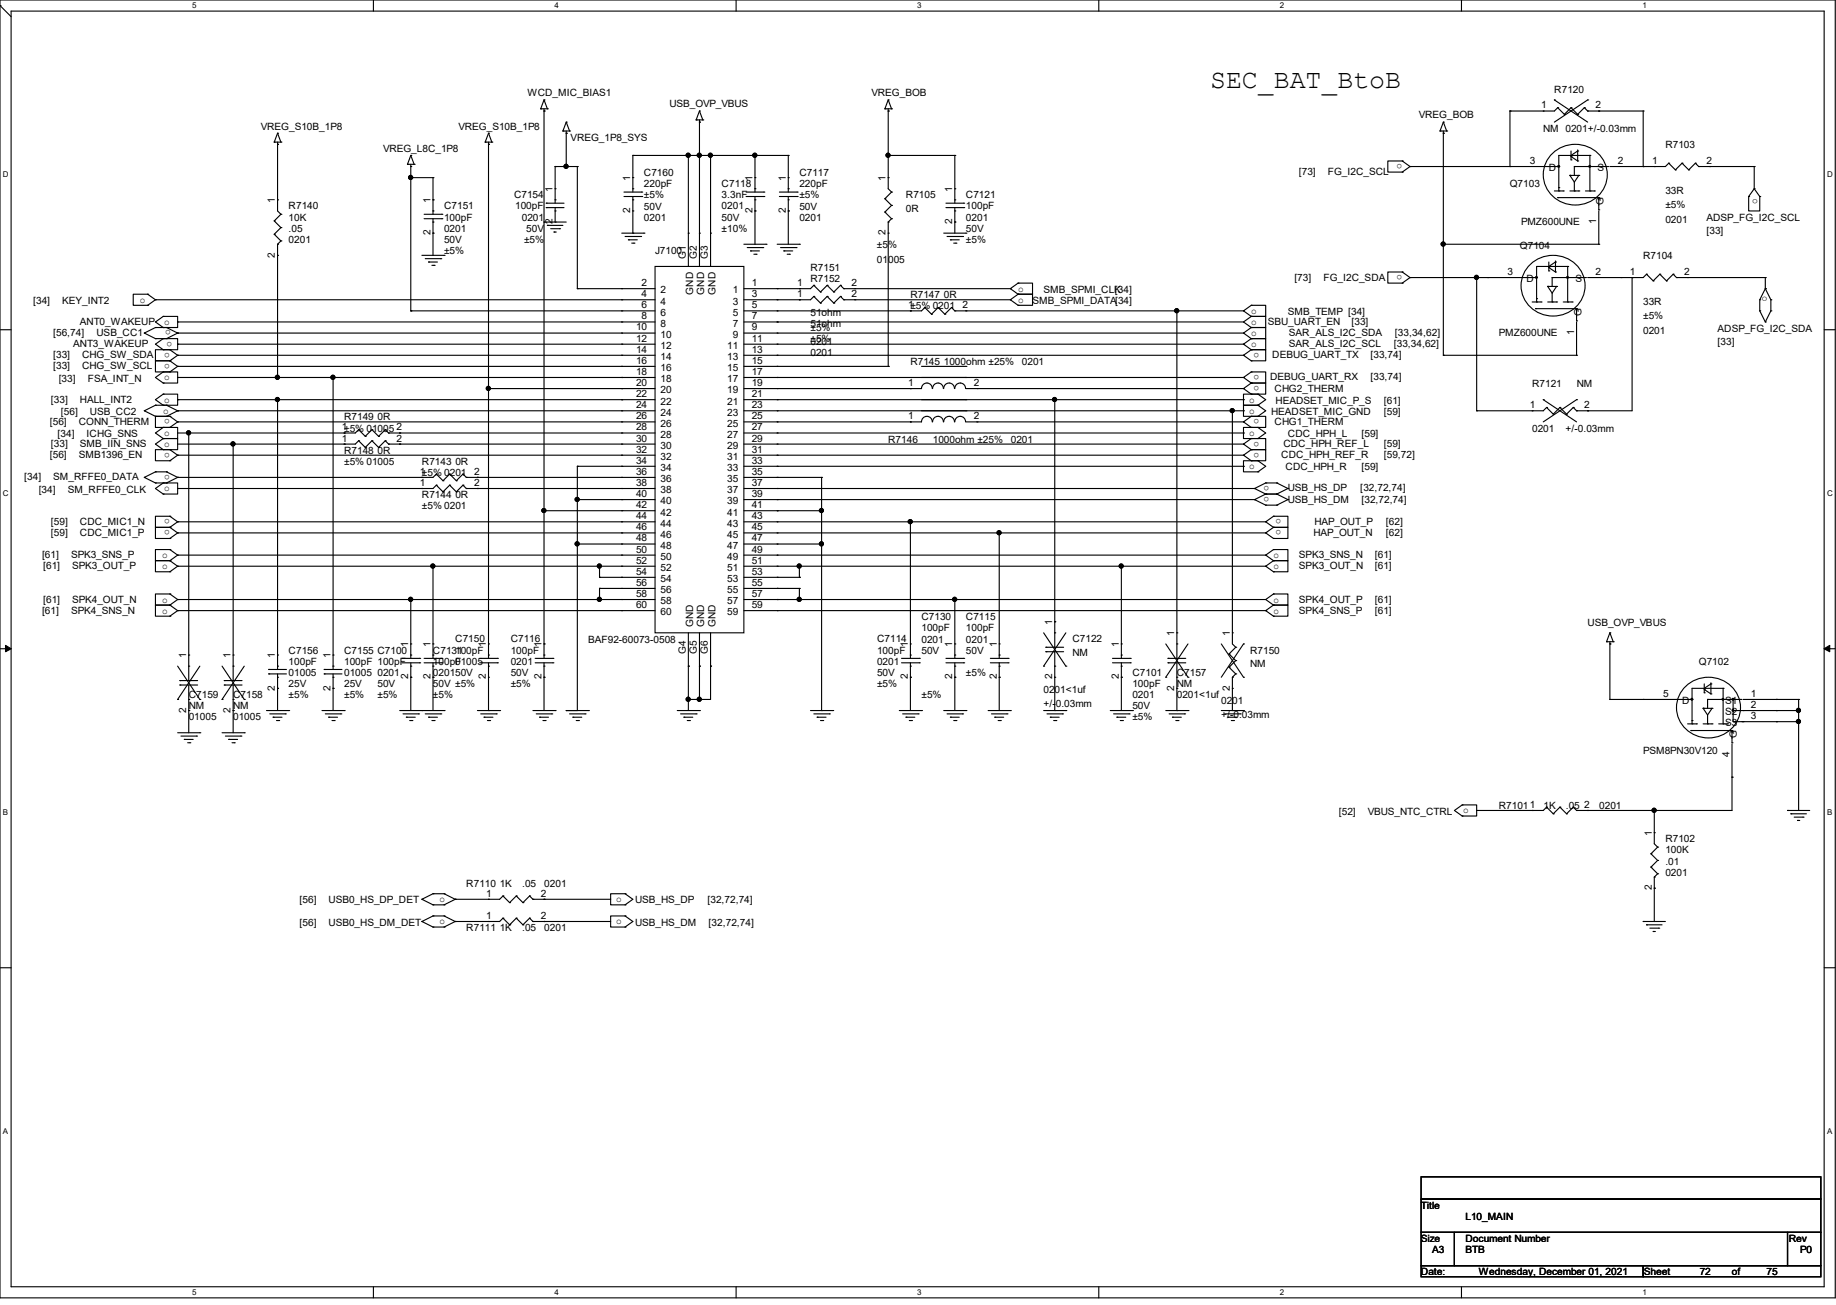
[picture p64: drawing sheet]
<svg xmlns="http://www.w3.org/2000/svg" width="210mm" height="149mm" viewBox="0 0 210 149" stroke-linecap="round" stroke-linejoin="round" font-family="sans-serif">
<defs><g id="words">
<text font-size="3" x="138.4" y="10">SEC_BAT_BtoB</text>
<g font-size="1.1">
<text x="60.3" y="11">WCD_MIC_BIAS1</text>
<text x="99.7" y="11">VREG_BOB</text>
<text x="177.8" y="10.6">R7120</text>
<text x="29.8" y="14.8">VREG_S10B_1P8</text>
<text x="43.8" y="17.4">VREG_L8C_1P8</text>
<text x="52.4" y="14.8">VREG_S10B_1P8</text>
<text x="65.3" y="16.1">VREG_1P8_SYS</text>
<text x="76.6" y="12.3">USB_OVP_VBUS</text>
<text x="162.3" y="13.5">VREG_BOB</text>
<text x="176.3" y="12.4">1</text>
<text x="176.5" y="15.1">NM 0201+/-0.03mm</text>
<text x="182.5" y="12.4">2</text>
<text x="190.5" y="17">R7103</text>
<text x="31.5" y="23.2" transform="rotate(-90 31.5 23.2)">1</text>
<text x="33" y="24">R7140</text>
<text x="49.2" y="23.2" transform="rotate(-90 49.2 23.2)">1</text>
<text x="50.8" y="24">C7151</text>
<text x="58.8" y="22.7">C7154</text>
<text x="58.9" y="24">100pF</text>
<text x="63.2" y="22" transform="rotate(-90 63.2 22)">1</text>
<text x="72.1" y="20.7" transform="rotate(-90 72.1 20.7)">1</text>
<text x="73.7" y="20.2">C7160</text>
<text x="73.7" y="21.4">220pF</text>
<text x="73.7" y="24">50V</text>
<text x="73.7" y="22.7">±5%</text>
<text x="82.5" y="21.4">C7118</text>
<text x="82.5" y="22.7">3.3nF</text>
<text x="82.5" y="24">0201</text>
<text x="86.1" y="20.7" transform="rotate(-90 86.1 20.7)">1</text>
<text x="89.9" y="20.7" transform="rotate(-90 89.9 20.7)">1</text>
<text x="91.4" y="20.2">C7117</text>
<text x="91.4" y="21.4">220pF</text>
<text x="91.4" y="24">50V</text>
<text x="91.4" y="22.7">±5%</text>
<text x="101.3" y="20.7" transform="rotate(-90 101.3 20.7)">1</text>
<text x="103.6" y="22.7">R7105</text>
<text x="108.9" y="22" transform="rotate(-90 108.9 22)">1</text>
<text x="110.5" y="22.7">C7121</text>
<text x="110.5" y="24">100pF</text>
<text x="148.6" y="20">[73]</text>
<text x="151.9" y="20">FG_I2C_SCL</text>
<text x="160.4" y="18.8" transform="rotate(-180 160.4 18.8)">o</text>
<text x="172.7" y="21.4">Q7103</text>
<text x="175" y="18.8">3</text>
<text x="177.2" y="19.6">D</text>
<text x="182.7" y="19.6">S</text>
<text x="183.4" y="23.5" transform="rotate(-90 183.4 23.5)">G</text>
<text x="185" y="18.8">2</text>
<text x="189" y="18.8">1</text>
<text x="190.5" y="22.2">33R</text>
<text x="190.5" y="23.8">±5%</text>
<text x="195.2" y="18.8">2</text>
<text x="201" y="23.4" transform="rotate(-90 201 23.4)">o</text>
<text x="31.5" y="29.5" transform="rotate(-90 31.5 29.5)">2</text>
<text x="33" y="25.2">10K</text>
<text x="33" y="26.5">.05</text>
<text x="33" y="27.8">0201</text>
<text x="49.2" y="26.9" transform="rotate(-90 49.2 26.9)">2</text>
<text x="50.8" y="25.2">100pF</text>
<text x="50.8" y="26.5">0201</text>
<text x="50.8" y="27.8">50V</text>
<text x="50.8" y="29">±5%</text>
<text x="59.7" y="25.2">0201</text>
<text x="59.9" y="27.8">±5%</text>
<text x="60.2" y="26.5">50V</text>
<text x="63.2" y="25.7" transform="rotate(-90 63.2 25.7)">2</text>
<text x="72.1" y="24.4" transform="rotate(-90 72.1 24.4)">2</text>
<text x="73.7" y="25.2">0201</text>
<text x="74.9" y="29">J7100</text>
<text x="78.4" y="29.6" transform="rotate(-90 78.4 29.6)">G1</text>
<text x="79.7" y="29.6" transform="rotate(-90 79.7 29.6)">G2</text>
<text x="81" y="29.6" transform="rotate(-90 81 29.6)">G3</text>
<text x="82.5" y="25.2">50V</text>
<text x="82.5" y="26.5">±10%</text>
<text x="86.1" y="24.4" transform="rotate(-90 86.1 24.4)">2</text>
<text x="89.9" y="24.4" transform="rotate(-90 89.9 24.4)">2</text>
<text x="91.4" y="25.2">0201</text>
<text x="100.3" y="28.4">±5%</text>
<text x="101.3" y="26.9" transform="rotate(-90 101.3 26.9)">2</text>
<text x="103.6" y="24.2">0R</text>
<text x="108.9" y="25.7" transform="rotate(-90 108.9 25.7)">2</text>
<text x="110.5" y="25.2">0201</text>
<text x="110.5" y="26.5">50V</text>
<text x="110.5" y="27.8">±5%</text>
<text x="173.9" y="28.5">Q7104</text>
<text x="174" y="25.7">PMZ600UNE</text>
<text x="182.6" y="25.7" transform="rotate(-90 182.6 25.7)">1</text>
<text x="188" y="29.7">R7104</text>
<text x="190.5" y="25.5">0201</text>
<text x="195.2" y="25.2">ADSP_FG_I2C_SCL</text>
<text x="195.2" y="26.8">[33]</text>
<text x="3.8" y="34.8">[34]</text>
<text x="7.1" y="34.8">KEY_INT2</text>
<text x="16" y="34.6">o</text>
<text x="73.4" y="32.7">2</text>
<text x="73.4" y="34">4</text>
<text x="73.4" y="35.3">6</text>
<text x="75.6" y="33.6">2</text>
<text x="75.6" y="34.8">4</text>
<text x="79.3" y="33.7" transform="rotate(-90 79.3 33.7)">GND</text>
<text x="80.6" y="33.7" transform="rotate(-90 80.6 33.7)">GND</text>
<text x="81.8" y="33.7" transform="rotate(-90 81.8 33.7)">GND</text>
<text x="83.8" y="33.6">1</text>
<text x="83.8" y="34.8">3</text>
<text x="86" y="32.7">1</text>
<text x="86" y="34">3</text>
<text x="86" y="35.3">5</text>
<text x="91.2" y="34">1</text>
<text x="91.2" y="32.7">1</text>
<text x="92.7" y="32.2">R7152</text>
<text x="92.7" y="30.9">R7151</text>
<text x="97.4" y="34">2</text>
<text x="97.4" y="32.7">2</text>
<text x="100.3" y="30.1">01005</text>
<text x="103.9" y="35.3">1±5% 0201</text>
<text x="104.1" y="34.1">R7147 0R</text>
<text x="110.1" y="35.3">2</text>
<text x="116.5" y="33.4">o</text>
<text x="116.5" y="34.6">o</text>
<text x="118.1" y="34.8">SMB_SPMI_DATA[34]</text>
<text x="119.4" y="33.5">SMB_SPMI_CLK</text>
<text x="127.5" y="33.5">[34]</text>
<text x="143.1" y="35.9">o</text>
<text x="148.1" y="32.1">[73]</text>
<text x="151.4" y="32.1">FG_I2C_SDA</text>
<text x="160.4" y="31.5" transform="rotate(-180 160.4 31.5)">o</text>
<text x="172.5" y="31.5">3</text>
<text x="174.6" y="32.3">D</text>
<text x="180.2" y="32.3">S</text>
<text x="182.5" y="31.5">2</text>
<text x="186.4" y="31.5">1</text>
<text x="188" y="34.9">33R</text>
<text x="192.7" y="31.5">2</text>
<text x="201.6" y="33.9" transform="rotate(90 201.6 33.9)">o</text>
<text x="6.1" y="38.4">[56,74]</text>
<text x="6.1" y="41">[33]</text>
<text x="8.4" y="39.7">ANT3_WAKEUP</text>
<text x="9.1" y="37.2">ANT0_WAKEUP</text>
<text x="9.4" y="41">CHG_SW_SDA</text>
<text x="11" y="38.4">USB_CC1</text>
<text x="18.8" y="37.2">o</text>
<text x="19.4" y="41.6" transform="rotate(-180 19.4 41.6)">o</text>
<text x="19.4" y="40.3" transform="rotate(-180 19.4 40.3)">o</text>
<text x="19.6" y="37.8" transform="rotate(-180 19.6 37.8)">o</text>
<text x="19.7" y="39.1" transform="rotate(-180 19.7 39.1)">o</text>
<text x="72.8" y="37.8">10</text>
<text x="72.8" y="39.1">12</text>
<text x="72.8" y="40.3">14</text>
<text x="72.8" y="41.6">16</text>
<text x="73.4" y="36.5">8</text>
<text x="75.6" y="36.1">6</text>
<text x="75.6" y="37.4">8</text>
<text x="75.6" y="38.7">10</text>
<text x="75.6" y="39.9">12</text>
<text x="75.6" y="41.2">14</text>
<text x="83.2" y="39.9">11</text>
<text x="83.2" y="41.2">13</text>
<text x="83.8" y="36.1">5</text>
<text x="83.8" y="37.4">7</text>
<text x="83.8" y="38.7">9</text>
<text x="86" y="36.5">7</text>
<text x="86" y="37.8">9</text>
<text x="86" y="39.1">11</text>
<text x="86" y="40.3">13</text>
<text x="86" y="41.6">15</text>
<text x="92.7" y="37.4">51ohm</text>
<text x="92.7" y="39.1">±5%</text>
<text x="92.7" y="40.7">0201</text>
<text x="92.7" y="36.2">51ohm</text>
<text x="92.7" y="37.8">±5%</text>
<text x="92.7" y="39.5">0201</text>
<text x="104.1" y="41.7">R7145 1000ohm ±25%</text>
<text x="116.9" y="41.7">0201</text>
<text x="143.1" y="38.4">o</text>
<text x="143.1" y="39.7">o</text>
<text x="143.1" y="37.2">o</text>
<text x="144" y="40.3" transform="rotate(-180 144 40.3)">o</text>
<text x="145" y="37.2">SBU_UART_EN</text>
<text x="145.5" y="41">DEBUG_UART_TX</text>
<text x="147.3" y="36">SMB_TEMP [34]</text>
<text x="147.4" y="38.4">SAR_ALS_I2C_SDA</text>
<text x="147.4" y="39.7">SAR_ALS_I2C_SCL</text>
<text x="154.6" y="37.2">[33]</text>
<text x="156.8" y="41">[33,74]</text>
<text x="159.4" y="39.7">[33,34,62]</text>
<text x="159.6" y="38.4">[33,34,62]</text>
<text x="171.4" y="38.4">PMZ600UNE</text>
<text x="180" y="38.4" transform="rotate(-90 180 38.4)">1</text>
<text x="180.9" y="36.2" transform="rotate(-90 180.9 36.2)">G</text>
<text x="188" y="36.5">±5%</text>
<text x="188" y="38.2">0201</text>
<text x="196.5" y="37.9">ADSP_FG_I2C_SDA</text>
<text x="196.5" y="39.5">[33]</text>
<text x="5.8" y="46.1">[33]</text>
<text x="6.1" y="42.2">[33]</text>
<text x="6.7" y="43.6">[33]</text>
<text x="7" y="47.5">[56]</text>
<text x="9.1" y="46.1">HALL_INT2</text>
<text x="9.4" y="42.2">CHG_SW_SCL</text>
<text x="10" y="43.6">FSA_INT_N</text>
<text x="10.3" y="47.5">USB_CC2</text>
<text x="18.7" y="47.3">o</text>
<text x="18.8" y="46.1">o</text>
<text x="18.8" y="43.5">o</text>
<text x="19.4" y="48" transform="rotate(-180 19.4 48)">o</text>
<text x="72.8" y="42.9">18</text>
<text x="72.8" y="44.2">20</text>
<text x="72.8" y="45.4">22</text>
<text x="72.8" y="46.7">24</text>
<text x="72.8" y="48">26</text>
<text x="75.6" y="42.5">16</text>
<text x="75.6" y="43.7">18</text>
<text x="75.6" y="45">20</text>
<text x="75.6" y="46.3">22</text>
<text x="75.6" y="47.5">24</text>
<text x="83.2" y="42.5">15</text>
<text x="83.2" y="43.7">17</text>
<text x="83.2" y="45">19</text>
<text x="83.2" y="46.3">21</text>
<text x="83.2" y="47.5">23</text>
<text x="86" y="42.9">17</text>
<text x="86" y="44.2">19</text>
<text x="86" y="45.4">21</text>
<text x="86" y="46.7">23</text>
<text x="86" y="48">25</text>
<text x="103.9" y="48">1</text>
<text x="103.9" y="44.2">1</text>
<text x="111.4" y="48">2</text>
<text x="111.4" y="44.2">2</text>
<text x="142.9" y="47.3">o</text>
<text x="142.9" y="46.1">o</text>
<text x="144" y="48" transform="rotate(-180 144 48)">o</text>
<text x="144" y="42.9" transform="rotate(-180 144 42.9)">o</text>
<text x="144" y="44.2" transform="rotate(-180 144 44.2)">o</text>
<text x="145.3" y="43.5">DEBUG_UART_RX</text>
<text x="145.4" y="47.5">HEADSET_MIC_GND</text>
<text x="145.8" y="44.8">CHG2_THERM</text>
<text x="145.9" y="46.2">HEADSET_MIC_P_S</text>
<text x="156.8" y="43.5">[33,74]</text>
<text x="158.3" y="46.2">[61]</text>
<text x="158.3" y="47.5">[59]</text>
<text x="175" y="46.7">1</text>
<text x="175.3" y="44.3">R7121</text>
<text x="180.4" y="44.3">NM</text>
<text x="181.2" y="46.7">2</text>
<text x="5.7" y="52.4">[56]</text>
<text x="5.7" y="48.6">[56]</text>
<text x="5.8" y="51.1">[33]</text>
<text x="6.6" y="50">[34]</text>
<text x="9" y="52.4">SMB1396_EN</text>
<text x="9" y="48.6">CONN_THERM</text>
<text x="9.1" y="51.1">SMB_IIN_SNS</text>
<text x="9.9" y="50">ICHG_SNS</text>
<text x="18.8" y="49.9">o</text>
<text x="18.8" y="51.1">o</text>
<text x="19.4" y="51.8" transform="rotate(-180 19.4 51.8)">o</text>
<text x="39.1" y="50.5">1</text>
<text x="39.1" y="49.2">1±5% 01005</text>
<text x="39.4" y="51.9">R7148 0R</text>
<text x="39.4" y="53.2">±5% 01005</text>
<text x="39.4" y="48.1">R7149 0R</text>
<text x="45.3" y="50.5">2</text>
<text x="45.3" y="49.2">2</text>
<text x="48.3" y="53.2">R7143 0R</text>
<text x="72.8" y="49.2">28</text>
<text x="72.8" y="50.5">30</text>
<text x="72.8" y="51.8">32</text>
<text x="72.8" y="53">34</text>
<text x="75.6" y="48.8">26</text>
<text x="75.6" y="50.1">28</text>
<text x="75.6" y="51.4">30</text>
<text x="75.6" y="52.6">32</text>
<text x="75.6" y="53.9">34</text>
<text x="83.2" y="48.8">25</text>
<text x="83.2" y="50.1">27</text>
<text x="83.2" y="51.4">29</text>
<text x="83.2" y="52.6">31</text>
<text x="83.2" y="53.9">33</text>
<text x="86" y="49.2">27</text>
<text x="86" y="50.5">29</text>
<text x="86" y="51.8">31</text>
<text x="86" y="53">33</text>
<text x="101.6" y="50.6">R7146</text>
<text x="106.7" y="50.6">1000ohm ±25%</text>
<text x="115.6" y="50.6">0201</text>
<text x="142.9" y="49.9">o</text>
<text x="142.9" y="53.7">o</text>
<text x="144" y="50.5" transform="rotate(-180 144 50.5)">o</text>
<text x="144" y="51.8" transform="rotate(-180 144 51.8)">o</text>
<text x="145.8" y="48.6">CHG1_THERM</text>
<text x="146.6" y="52.4">CDC_HPH_REF_R</text>
<text x="146.8" y="51.1">CDC_HPH_REF_L</text>
<text x="147.1" y="53.8">CDC_HPH_R</text>
<text x="147.3" y="50">CDC_HPH_L</text>
<text x="155.7" y="50">[59]</text>
<text x="155.7" y="53.8">[59]</text>
<text x="158.3" y="51.1">[59]</text>
<text x="158.3" y="52.4">[59,72]</text>
<text x="175.3" y="49.4">0201</text>
<text x="179.1" y="49.4">+/-0.03mm</text>
<text x="2.8" y="55">[34]</text>
<text x="4.4" y="56.3">[34]</text>
<text x="6.1" y="55">SM_RFFE0_DATA</text>
<text x="7.7" y="56.3">SM_RFFE0_CLK</text>
<text x="18.8" y="56.2">o</text>
<text x="19.4" y="54.3" transform="rotate(-180 19.4 54.3)">o</text>
<text x="19.4" y="59.4" transform="rotate(-180 19.4 59.4)">o</text>
<text x="48" y="54.3">1±5% 0201</text>
<text x="48" y="55.6">1</text>
<text x="48.3" y="57">R7144 0R</text>
<text x="48.3" y="58.3">±5% 0201</text>
<text x="54.2" y="54.3">2</text>
<text x="54.2" y="55.6">2</text>
<text x="72.8" y="54.3">36</text>
<text x="72.8" y="55.6">38</text>
<text x="72.8" y="56.9">40</text>
<text x="72.8" y="58.1">42</text>
<text x="72.8" y="59.4">44</text>
<text x="75.6" y="55.2">36</text>
<text x="75.6" y="56.4">38</text>
<text x="75.6" y="57.7">40</text>
<text x="75.6" y="59">42</text>
<text x="83.2" y="55.2">35</text>
<text x="83.2" y="56.4">37</text>
<text x="83.2" y="57.7">39</text>
<text x="83.2" y="59">41</text>
<text x="86" y="54.3">35</text>
<text x="86" y="55.6">37</text>
<text x="86" y="56.9">39</text>
<text x="86" y="58.1">41</text>
<text x="86" y="59.4">43</text>
<text x="145.2" y="55.6" transform="rotate(-180 145.2 55.6)">o</text>
<text x="145.2" y="56.9" transform="rotate(-180 145.2 56.9)">o</text>
<text x="146.6" y="59.4" transform="rotate(-180 146.6 59.4)">o</text>
<text x="147.3" y="56.2">USB_HS_DP</text>
<text x="147.3" y="57.5">USB_HS_DM</text>
<text x="155.6" y="56.2">[32,72,74]</text>
<text x="155.7" y="57.5">[32,72,74]</text>
<text x="4.8" y="63.8">[61]</text>
<text x="4.9" y="65.1">[61]</text>
<text x="5.8" y="60">[59]</text>
<text x="5.8" y="61.3">[59]</text>
<text x="8.1" y="63.8">SPK3_SNS_P</text>
<text x="8.3" y="65.1">SPK3_OUT_P</text>
<text x="9.1" y="60">CDC_MIC1_N</text>
<text x="9.1" y="61.3">CDC_MIC1_P</text>
<text x="18.5" y="63.8">o</text>
<text x="18.5" y="65.1">o</text>
<text x="19.4" y="60.7" transform="rotate(-180 19.4 60.7)">o</text>
<text x="72.8" y="60.7">46</text>
<text x="72.8" y="61.9">48</text>
<text x="72.8" y="63.2">50</text>
<text x="72.8" y="64.5">52</text>
<text x="72.8" y="65.7">54</text>
<text x="75.6" y="60.2">44</text>
<text x="75.6" y="61.5">46</text>
<text x="75.6" y="62.8">48</text>
<text x="75.6" y="64.1">50</text>
<text x="75.6" y="65.3">52</text>
<text x="83.2" y="60.2">43</text>
<text x="83.2" y="61.5">45</text>
<text x="83.2" y="62.8">47</text>
<text x="83.2" y="64.1">49</text>
<text x="83.2" y="65.3">51</text>
<text x="86" y="60.7">45</text>
<text x="86" y="61.9">47</text>
<text x="86" y="63.2">49</text>
<text x="86" y="64.5">51</text>
<text x="86" y="65.7">53</text>
<text x="145.7" y="63.8">o</text>
<text x="145.7" y="65.1">o</text>
<text x="146.6" y="60.7" transform="rotate(-180 146.6 60.7)">o</text>
<text x="148.6" y="63.8">SPK3_SNS_N</text>
<text x="148.6" y="65.1">SPK3_OUT_N</text>
<text x="150.2" y="61.3">HAP_OUT_N</text>
<text x="150.4" y="60">HAP_OUT_P</text>
<text x="157.3" y="63.8">[61]</text>
<text x="157.3" y="65.1">[61]</text>
<text x="158.5" y="60">[62]</text>
<text x="158.5" y="61.3">[62]</text>
<text x="4.8" y="70.2">[61]</text>
<text x="4.9" y="68.9">[61]</text>
<text x="8.1" y="70.2">SPK4_SNS_N</text>
<text x="8.3" y="68.9">SPK4_OUT_N</text>
<text x="18.5" y="68.9">o</text>
<text x="18.5" y="70.2">o</text>
<text x="72.8" y="67">56</text>
<text x="72.8" y="68.3">58</text>
<text x="72.8" y="69.6">60</text>
<text x="75.6" y="66.6">54</text>
<text x="75.6" y="67.9">56</text>
<text x="75.6" y="69.1">58</text>
<text x="75.6" y="70.4">60</text>
<text x="79.3" y="71.8" transform="rotate(-90 79.3 71.8)">GND</text>
<text x="80.6" y="71.8" transform="rotate(-90 80.6 71.8)">GND</text>
<text x="81.8" y="71.8" transform="rotate(-90 81.8 71.8)">GND</text>
<text x="83.2" y="66.6">53</text>
<text x="83.2" y="67.9">55</text>
<text x="83.2" y="69.1">57</text>
<text x="83.2" y="70.4">59</text>
<text x="86" y="67">55</text>
<text x="86" y="68.3">57</text>
<text x="86" y="69.6">59</text>
<text x="105.4" y="71">C7130</text>
<text x="110.5" y="71">C7115</text>
<text x="120.4" y="71.5" transform="rotate(-90 120.4 71.5)">1</text>
<text x="145.7" y="68.9">o</text>
<text x="145.7" y="70.2">o</text>
<text x="148.6" y="68.9">SPK4_OUT_P</text>
<text x="148.6" y="70.2">SPK4_SNS_P</text>
<text x="157.3" y="68.9">[61]</text>
<text x="157.3" y="70.2">[61]</text>
<text x="181.6" y="71.6">USB_OVP_VBUS</text>
<text x="21.3" y="75.3" transform="rotate(-90 21.3 75.3)">1</text>
<text x="26.4" y="75.3" transform="rotate(-90 26.4 75.3)">1</text>
<text x="31.5" y="75.3" transform="rotate(-90 31.5 75.3)">1</text>
<text x="33" y="74.8">C7156</text>
<text x="33" y="76">100pF</text>
<text x="33" y="77.3">01005</text>
<text x="37.8" y="75.3" transform="rotate(-90 37.8 75.3)">1</text>
<text x="39.4" y="74.8">C7155 C7100</text>
<text x="39.4" y="76">100pF 100pF</text>
<text x="39.4" y="77.3">01005</text>
<text x="43.2" y="77.3">0201</text>
<text x="46.7" y="77.7" transform="rotate(-90 46.7 77.7)">2</text>
<text x="46.7" y="74" transform="rotate(-90 46.7 74)">1</text>
<text x="49.2" y="77.7" transform="rotate(-90 49.2 77.7)">2</text>
<text x="49.2" y="74" transform="rotate(-90 49.2 74)">1</text>
<text x="49.5" y="74.8">C7131</text>
<text x="49.5" y="76">100pF</text>
<text x="49.5" y="77.3">020150V</text>
<text x="52.1" y="73.5">C7150</text>
<text x="52.1" y="74.8">100pF</text>
<text x="52.1" y="76">01005</text>
<text x="55.6" y="77.7" transform="rotate(-90 55.6 77.7)">2</text>
<text x="55.6" y="74" transform="rotate(-90 55.6 74)">1</text>
<text x="58.4" y="73.5">C7116</text>
<text x="58.4" y="74.8">100pF</text>
<text x="58.4" y="76">0201</text>
<text x="58.4" y="77.3">50V</text>
<text x="61.9" y="77.7" transform="rotate(-90 61.9 77.7)">2</text>
<text x="61.9" y="74" transform="rotate(-90 61.9 74)">1</text>
<text x="67.3" y="73.5">BAF92-60073-0508</text>
<text x="78.4" y="74.8" transform="rotate(-90 78.4 74.8)">G4</text>
<text x="79.7" y="74.8" transform="rotate(-90 79.7 74.8)">G5</text>
<text x="81" y="74.8" transform="rotate(-90 81 74.8)">G6</text>
<text x="100.3" y="73.5">C7114</text>
<text x="100.3" y="74.8">100pF</text>
<text x="100.3" y="76">0201</text>
<text x="100.3" y="77.3">50V</text>
<text x="103.8" y="77.7" transform="rotate(-90 103.8 77.7)">2</text>
<text x="103.8" y="74" transform="rotate(-90 103.8 74)">1</text>
<text x="105.4" y="72.2">100pF</text>
<text x="105.4" y="73.5">0201</text>
<text x="105.4" y="74.8">50V</text>
<text x="108.9" y="77.7" transform="rotate(-90 108.9 77.7)">2</text>
<text x="108.9" y="74" transform="rotate(-90 108.9 74)">1</text>
<text x="110.5" y="72.2">100pF</text>
<text x="110.5" y="73.5">0201</text>
<text x="110.5" y="74.8">50V</text>
<text x="110.5" y="77.3">±5%</text>
<text x="114" y="77.7" transform="rotate(-90 114 77.7)">2</text>
<text x="114" y="74" transform="rotate(-90 114 74)">1</text>
<text x="120.4" y="77.7" transform="rotate(-90 120.4 77.7)">2</text>
<text x="122.7" y="73.5">C7122</text>
<text x="122.7" y="75">NM</text>
<text x="128" y="77.7" transform="rotate(-90 128 77.7)">2</text>
<text x="128" y="74" transform="rotate(-90 128 74)">1</text>
<text x="129.5" y="77.3">C7101</text>
<text x="134.3" y="72.8" transform="rotate(-90 134.3 72.8)">1</text>
<text x="134.6" y="77.3">C7157</text>
<text x="140.7" y="72.8" transform="rotate(-90 140.7 72.8)">1</text>
<text x="143" y="74.8">R7150</text>
<text x="143" y="76.3">NM</text>
<text x="194.3" y="76">Q7102</text>
<text x="21.3" y="81.5" transform="rotate(-90 21.3 81.5)">2</text>
<text x="21.6" y="79.8">C7159</text>
<text x="21.6" y="81.1">NM</text>
<text x="21.6" y="82.4">01005</text>
<text x="26.4" y="81.5" transform="rotate(-90 26.4 81.5)">2</text>
<text x="26.7" y="79.8">C7158</text>
<text x="26.7" y="81.1">NM</text>
<text x="26.7" y="82.4">01005</text>
<text x="31.5" y="79" transform="rotate(-90 31.5 79)">2</text>
<text x="33" y="78.6">25V</text>
<text x="33" y="79.8">±5%</text>
<text x="37.8" y="79" transform="rotate(-90 37.8 79)">2</text>
<text x="39.4" y="78.6">25V</text>
<text x="39.4" y="79.8">±5%</text>
<text x="43.2" y="78.6">50V</text>
<text x="43.2" y="79.8">±5%</text>
<text x="49.5" y="78.6">50V ±5%</text>
<text x="49.5" y="79.8">±5%</text>
<text x="58.4" y="78.6">±5%</text>
<text x="100.3" y="78.6">±5%</text>
<text x="105.4" y="79.9">±5%</text>
<text x="119.4" y="79.2">0201&lt;1uf</text>
<text x="119.4" y="80.9">+/-0.03mm</text>
<text x="129.5" y="78.6">100pF</text>
<text x="129.5" y="79.8">0201</text>
<text x="129.5" y="81.1">50V</text>
<text x="129.5" y="82.4">±5%</text>
<text x="134.3" y="79" transform="rotate(-90 134.3 79)">2</text>
<text x="134.6" y="78.6">NM</text>
<text x="134.6" y="79.8">0201&lt;1uf</text>
<text x="139.7" y="80.5">0201</text>
<text x="139.7" y="82.1">+/-0.03mm</text>
<text x="140.7" y="79" transform="rotate(-90 140.7 79)">2</text>
<text x="190.2" y="79.7">5</text>
<text x="192.4" y="80.6">D</text>
<text x="197.4" y="80.6">S1</text>
<text x="197.4" y="81.8">S2</text>
<text x="197.4" y="83.1">S3</text>
<text x="200.3" y="79.7">1</text>
<text x="200.3" y="81">2</text>
<text x="200.3" y="82.3">3</text>
<text x="188" y="86.2">PSM8PN30V120</text>
<text x="197.8" y="86.6" transform="rotate(-90 197.8 86.6)">4</text>
<text x="198.7" y="84.5" transform="rotate(-90 198.7 84.5)">G</text>
<text x="153.1" y="93.2">[52]</text>
<text x="156.5" y="93.2">VBUS_NTC_CTRL</text>
<text x="167.4" y="93.1">o</text>
<text x="171.4" y="92.5">R71011</text>
<text x="176.5" y="92.5">1K</text>
<text x="179.1" y="92.5">.05</text>
<text x="181.2" y="92.4">2</text>
<text x="182.9" y="92.5">0201</text>
<text x="188.9" y="95.6" transform="rotate(-90 188.9 95.6)">1</text>
<text x="53.3" y="101.4">R7110 1K</text>
<text x="59.7" y="101.4">.05</text>
<text x="62.3" y="101.4">0201</text>
<text x="188.9" y="101.9" transform="rotate(-90 188.9 101.9)">2</text>
<text x="190.5" y="96.4">R7102</text>
<text x="190.5" y="97.6">100K</text>
<text x="190.5" y="98.9">.01</text>
<text x="190.5" y="100.2">0201</text>
<text x="34.3" y="103.3">[56]</text>
<text x="34.3" y="105.9">[56]</text>
<text x="37.6" y="103.3">USB0_HS_DP_DET</text>
<text x="37.6" y="105.9">USB0_HS_DM_DET</text>
<text x="50.3" y="103.2">o</text>
<text x="50.3" y="105.8">o</text>
<text x="53.3" y="106.5">R7111 1K</text>
<text x="55.6" y="102.6">1</text>
<text x="55.6" y="105.1">1</text>
<text x="59.7" y="106.5">.05</text>
<text x="61.8" y="102.6">2</text>
<text x="61.8" y="105.1">2</text>
<text x="62.3" y="106.5">0201</text>
<text x="70.5" y="103.2">o</text>
<text x="70.5" y="105.8">o</text>
<text x="72.6" y="103.3">USB_HS_DP</text>
<text x="72.6" y="105.9">USB_HS_DM</text>
<text x="80.9" y="103.3">[32,72,74]</text>
<text x="81.1" y="105.9">[32,72,74]</text>
<text x="162.5" y="138.3">Title</text>
<text x="162.5" y="142.1">Size</text>
<text x="163.8" y="143.3">A3</text>
<text x="167.6" y="142.1">Document Number</text>
<text x="167.6" y="143.3">BTB</text>
<text x="167.6" y="139.5">L10_MAIN</text>
<text x="204.6" y="142.1">Rev</text>
<text x="205.9" y="143.3">P0</text>
<text x="162.5" y="145.9">Date:</text>
<text x="169.2" y="145.9">Wednesday, December 01, 2021</text>
<text x="188" y="145.9">Sheet</text>
<text x="194.4" y="145.9">72</text>
<text x="198.1" y="145.9">of</text>
<text x="202.1" y="145.9">75</text>
</g>
<g font-size=".9">
<text x="22" y=".9">5</text>
<text x="63.4" y=".9">4</text>
<text x="104.9" y=".9">3</text>
<text x="146.4" y=".9">2</text>
<text x="187.9" y=".9">1</text>
<text x=".3" y="20.3">D</text>
<text x="209" y="20.3">D</text>
<text x=".3" y="56.7">C</text>
<text x="209" y="56.7">C</text>
<text x=".3" y="93.2">B</text>
<text x="209" y="93.2">B</text>
<text x=".3" y="129.7">A</text>
<text x="209" y="129.7">A</text>
<text x="22" y="148.1">5</text>
<text x="63.4" y="148.1">4</text>
<text x="104.9" y="148.1">3</text>
<text x="146.4" y="148.1">2</text>
<text x="187.9" y="148.1">1</text>
</g>
</g></defs>
<path d="M0 0h209.9v148.5h-209.9zM1.3 1.3h207.4v145.9h-207.4z" fill="none" stroke="#000" stroke-width=".13"/>
<g fill="#fff">
<path d="M22 .1h.5v1h-.5z"/>
<path d="M22 147.3h.5v1h-.5z"/>
</g>
<path d="M42.7 0v1.3M42.7 147.2v1.3" fill="none" stroke="#000" stroke-width=".13"/>
<g fill="#fff">
<path d="M63.4 .1h.5v1h-.5z"/>
<path d="M63.4 147.3h.5v1h-.5z"/>
</g>
<path d="M84.2 0v1.3M84.2 147.2v1.3" fill="none" stroke="#000" stroke-width=".13"/>
<g fill="#fff">
<path d="M104.9 .1h.5v1h-.5z"/>
<path d="M104.9 147.3h.5v1h-.5z"/>
</g>
<path d="M125.7 0v1.3M125.7 147.2v1.3" fill="none" stroke="#000" stroke-width=".13"/>
<g fill="#fff">
<path d="M146.4 .1h.5v1h-.5z"/>
<path d="M146.4 147.3h.5v1h-.5z"/>
</g>
<path d="M167.2 0v1.3M167.2 147.2v1.3" fill="none" stroke="#000" stroke-width=".13"/>
<g fill="#fff">
<path d="M187.9 .1h.5v1h-.5z"/>
<path d="M187.9 147.3h.5v1h-.5z"/>
<path d="M.3 19.5h.7v1h-.7z"/>
<path d="M209 19.5h.6v1h-.6z"/>
<path d="M.3 55.9h.7v1h-.7z"/>
<path d="M209 55.9h.6v1h-.6z"/>
</g>
<path d="M0 37.7h1.3M208.7 37.7h1.2" fill="none" stroke="#000" stroke-width=".13"/>
<g fill="#fff">
<path d="M.3 92.4h.6v1h-.6z"/>
<path d="M209 92.4h.6v1h-.6z"/>
</g>
<path d="M0 74.2h1.3M208.7 74.2h1.2" fill="none" stroke="#000" stroke-width=".13"/>
<path d="M.6 73.8l.7 .4-.7 .3zM208.7 74.2l.6-.4v.7z" fill="#000" stroke="#000" stroke-width=".13"/>
<g fill="#fff">
<path d="M.3 128.9h.6v1h-.6z"/>
<path d="M209 128.9h.6v1h-.6z"/>
</g>
<g fill="none" stroke="#000" stroke-width=".13">
<path d="M0 .6h.1M0 .6l1.3 1.3M31.4 16.3h.1M31.4 16.3h.7M31.7 16.5h.1M31.7 15.2h.1M31.7 16.3v7.8l.4 .4M31.7 15.2l-.3 1.1M31.8 15.2l.3 1.1M32.1 16.3h.1M46.6 18.8h.1M46.6 18.8h.8"/>
<path d="M47 19h.1M47 17.8h.1M47 18.8v16.8M47 17.8l-.4 1M47 17.8l.4 1M47.4 18.8h.1M55.5 16.3h.1M55.5 16.3h.8M55.9 16.5h.1M55.9 15.2h.1M55.9 16.3v59M55.9 15.2l-.4 1.1"/>
<path d="M55.9 15.2l.4 1.1M56.3 16.3h.1M61.8 12.4h.1M61.8 12.4h.8M62.2 12.7h.1M62.2 11.4h.1M62.2 12.4v62.9M62.2 11.4l-.4 1M62.2 11.4l.4 1M62.6 12.4h.1M63.5 19h.1M63.5 19v4.2"/>
<path d="M63.5 19h2.5M64.4 15h.8M64.4 15h.1M64.8 19h.1M64.8 14l-.4 1M64.8 15.2h.1M64.8 14h.1M64.8 15v4M64.8 14l.4 1M65.2 15h.1M66 19h.1M66 19v14"/>
<path d="M72.4 17.8h.1M72.4 17.8h17.8M72.4 17.8v4.2M78.7 17.8h.1M78.7 17.8v12.7M79.6 13.7h.1M79.6 13.7h.8M80 17.8h.1M80 14h.1M80 12.7h.1M80 13.7v16.8M80 12.7l-.4 1"/>
<path d="M80 12.7l.4 1M80.4 13.7h.1M81.3 17.8h.1M81.3 17.8v12.7M86.4 17.8h.1M86.4 17.8v4.2M90.2 17.8h.1M90.2 17.8v4.2M101.2 12.4h.1M101.2 12.4h.8M101.6 17.8h.1M101.6 17.8h7.6"/>
<path d="M101.6 11.4l.4 1M101.6 12.7h.1M101.6 11.4h.1M101.6 12.4v9.2l.4 .4M101.6 11.4l-.4 1M102 12.4h.1M109.2 17.8h.1M109.2 17.8v5.4M160.4 19.7h.1M160.4 18.4h.1M160.4 18.4h-1.7v1.3h1.7M160.4 18.4l.9 .6"/>
<path d="M161.3 19h17M161.3 19h.1M161.3 19l-.9 .7M164.7 15h.1M164.7 15h.8M165.1 14l.4 1M165.1 15.2h.1M165.1 14h.1M165.1 15v25.6M165.1 14l-.4 1M165.5 15h.1M172.7 19h.1"/>
<path d="M172.7 12.7h.1M172.7 12.7v6.3M176.5 12.7h.1M177.6 17.5a3.7 3.7 0 0 1 3.9-.8 3.7 3.7 0 0 1 2.4 3.3 3.7 3.7 0 0 1-3.7 3.5 3.7 3.7 0 0 1-3.7-3.5 3.4 3.4 0 0 1 1.1-2.5zM177.8 11.4l3.8 2.6M177.8 11.4h.1M178.2 12.3h.1M178.2 12.3l.7 .8M178.2 12.3l-.4 .4h-5.1M178.3 19h.1M178.9 13.1h.1M179.7 12.3l-.8 .8"/>
<path d="M179.7 12.3h.1M179.7 17.9h.1M179.7 18.3h.1M179.7 12.3l.8 .8M179.7 17.3v1M179.7 17.9l.8 .5M180.1 19h.1M180.1 19v1.1M180.1 19h3.8M180.5 13.1h.1M180.5 18.4h.1M180.5 17.1v1.3"/>
<path d="M180.5 17.3l-.8 .5M180.5 17.3h.1M181.2 12.3h.1M181.2 12.3l.4 .4M181.2 12.3l-.7 .8M181.6 12.7h.1M181.6 11.4h.1M181.6 12.7h6.4M181.6 11.4l-3.8 2.6M181.9 17.8h-3.6v4M181.9 17.8h.1M181.9 17.8v4"/>
<path d="M182.9 12.7h.1M183.9 19h.1M188 19h.1M188 12.7h.1M188 12.7v6.3M189.2 19h.1M190.9 18.7l-.4 .3h-6.4M190.9 18.7h.1M190.9 18.7l.7 .7M191.6 19.4h.1M192.4 18.7l-.8 .7M192.4 18.7h.1"/>
<path d="M192.4 18.7l.8 .7M193.2 19.4h.1M193.9 18.7h.1M193.9 18.7l.4 .3M193.9 18.7l-.7 .7M194.3 19h.1M194.3 19h6.4M195.6 19h.1M200.7 19h.1M200.7 19v2.6M16.5 38.1h.1M16.5 38.1l1.3 .6"/>
<path d="M16.9 33.7h.1M16.9 34.9h.1M16.9 33.7h-1.7v1.2h1.7M16.9 33.7l.9 .6M17.8 34.3h.1M17.8 34.3h57.1M17.8 34.3l-.9 .6M17.8 37.5h1.2M17.8 38.7h.1M17.8 37.5h.1M17.8 38.7h1.2M17.8 37.5l-1.3 .6"/>
<path d="M18.7 38.7h.1M18.7 38.7h1.6v1.3h-1.6M18.7 38.7l-.9 .7 .9 .6M18.7 36.2h.1M18.7 37.5h.1M18.7 36.2h1.6v1.3h-1.6M18.7 36.2l-.9 .6 .9 .7M19 37.5l1.3 .6M19 38.7h.1M19 37.5h.1M20.3 36.8h.1M20.3 39.4h.1"/>
<path d="M20.3 36.8h54.6M20.3 38.1h54.6M20.3 39.4h54.6M20.3 38.1h.1M20.3 38.1l-1.3 .6M31.4 25.3h.1M31.4 26.8h.1M31.4 25.3l.7 .7M31.4 26.8l.7 .8M31.7 27.9h.1M31.7 22.9h.1M31.7 29.2h.1"/>
<path d="M31.7 27.9v15.3M32.1 24.5h.1M32.1 26h.1M32.1 27.6h.1M32.1 24.5l-.7 .8M32.1 26l-.7 .8M32.1 27.6l-.4 .3M47 20.3h.1M47 35.6h.1M47 20.3h2.5M47 35.6h27.9M48.3 29.2h2.5"/>
<path d="M48.5 24.5h2M48.5 25h2M48.6 29.6h1.8M49 30h1M49 30h.1M49.4 30.4h.3M49.5 24.1h.1M49.5 25.4h.1M49.5 22.9h.1M49.5 26.7h.1M49.5 25v4.2M49.5 20.3h.1"/>
<path d="M49.5 20.3v4.2M49.7 30.4h.1M50.4 29.6h.1M50.5 24.5h.1M50.5 25h.1M50.8 29.2h.1M62.2 25.4h.1M62.2 25.4h2.6M62.5 23.2h.1M62.5 23.7h.1M62.5 23.2h2M62.5 23.7h2"/>
<path d="M62.6 25.8h.1M62.6 25.8h1.8M63 26.2h1M63.4 26.5h.1M63.4 26.5h.2M63.5 22.9h.1M63.5 24.1h.1M63.5 21.6h.1M63.5 25.4h.1M63.5 23.7v1.7M64 26.2h.1M66 33h.1"/>
<path d="M66 33h8.9M71.1 33h.1M71.1 34.3h.1M71.1 35.6h.1M71.1 36.8h.1M71.1 38.1h.1M71.1 39.4h.1M71.1 26.7h2.6M71.4 22h2M71.4 22.5h2M71.5 27.1h1.8M71.9 27.4h.1"/>
<path d="M71.9 27.4h1M72.3 27.8h.2M72.4 21.6h.1M72.4 22.9h.1M72.4 20.3h.1M72.4 24.1h.1M72.4 26.7h.1M72.4 22.5v4.2M72.5 27.8h.1M73.3 27.1h.1M73.4 22h.1M73.4 22.5h.1"/>
<path d="M73.7 26.7h.1M74.9 30.5h10.2v41.9h-10.2zM78.7 26.7h.1M80 26.7h.1M81.3 26.7h.1M85.1 36.8h57.1M85.1 38.1h57.1M85.1 39.4h57.1M85.1 27.9h2.5M85.3 22h2.1M85.3 22.5h2.1M85.5 28.3h1.7"/>
<path d="M85.9 28.7h.1M85.9 28.7h1M86.2 29.1h.3M86.4 21.6h.1M86.4 22.9h.1M86.4 20.3h.1M86.4 24.1h.1M86.4 22.5v5.4M86.5 29.1h.1M87.2 28.3h.1M87.4 22h.1M87.4 22.5h.1"/>
<path d="M87.6 27.9h.1M88.9 33h.1M88.9 34.3h.1M88.9 35.6h.1M88.9 36.8h.1M88.9 38.1h.1M88.9 39.4h.1M88.9 27.9h2.5M89.2 22h2M89.2 22.5h2M89.3 28.3h1.8M89.7 28.7h.1"/>
<path d="M89.7 28.7h1M90 29.1h.3M90.2 21.6h.1M90.2 22.9h.1M90.2 20.3h.1M90.2 24.1h.1M90.2 22.5v5.4M90.3 29.1h.1M91.1 28.3h.1M91.2 22h.1M91.2 22.5h.1M91.4 34.3h.1"/>
<path d="M91.4 33h.1M91.4 27.9h.1M93.1 33.9l-.4 .4h-7.6M93.1 32.6l-.4 .4h-7.6M93.1 33.9h.1M93.1 32.6h.1M93.1 33.9l.8 .8M93.1 32.6l.8 .8M93.9 34.7h.1M93.9 33.4h.1M94.6 33.9l-.7 .8M94.6 32.6l-.7 .8"/>
<path d="M94.6 33.9h.1M94.6 32.6h.1M94.6 33.9l.8 .8M94.6 32.6l.8 .8M95.4 34.7h.1M95.4 33.4h.1M96.1 33.9l-.7 .8M96.1 32.6l-.7 .8M96.1 33.9h.1M96.1 32.6h.1M96.1 33.9l.4 .4M96.1 32.6l.4 .4"/>
<path d="M96.5 34.3h.1M96.5 33h.1M96.5 34.3h19.1M96.5 33h19.1M97.8 34.3h.1M97.8 33h.1M101.2 22.7h.1M101.2 24.3h.1M101.2 22.7l.8 .8M101.2 24.3l.8 .7M101.6 25.4h.1M101.6 20.3h.1"/>
<path d="M101.6 26.7h.1M101.6 25.4v16.5M102 22h.1M102 23.5h.1M102 25h.1M102 25l-.4 .4M102 22l-.8 .7M102 23.5l-.8 .8M104.1 35.6h.1M105.8 35.2l-.4 .4h-20.3M105.8 35.2h.1M105.8 35.2l.8 .7"/>
<path d="M106.6 35.9h.1M107.3 35.2l-.7 .7M107.3 35.2h.1M107.3 35.2l.8 .7M107.9 26.7h2.6M108.1 35.9h.1M108.2 23.2h2M108.2 23.7h2M108.3 27.1h1.8M108.7 27.4h.1M108.7 27.4h1M108.8 35.2l-.7 .7"/>
<path d="M108.8 35.2h.1M108.8 35.2l.4 .4M109.1 27.8h.2M109.2 35.6h.1M109.2 35.6h33M109.2 22.9h.1M109.2 24.1h.1M109.2 21.6h.1M109.2 25.4h.1M109.2 23.7v3M109.3 27.8h.1M110.1 27.1h.1"/>
<path d="M110.2 23.2h.1M110.2 23.7h.1M110.5 35.6h.1M110.5 26.7h.1M115.6 33h.1M115.6 34.3h.1M115.6 33l.9 .7M115.6 34.3l.9 .6M116.5 32.4h.1M116.5 33.7h.1M116.5 32.4h1.6v1.3h-1.6M116.5 34.9h.1"/>
<path d="M116.5 33.7h1.6v1.2h-1.6M116.5 32.4l-.9 .6M116.5 33.7l-.9 .6M134.6 35.6h.1M134.6 35.6v39.7M142.2 38.1h.1M142.2 39.4h.1M142.2 35.6h.1M142.2 38.1l.9 .6M142.2 39.4l.9 .6M142.2 36.8l.9 .7M142.2 35.6l.9 .6"/>
<path d="M143.1 38.7h.1M143.1 37.5h1.7v1.2h-1.7M143.1 38.7h1.7v1.3h-1.7M143.1 37.5l-.9 .6M143.1 38.7l-.9 .7M143.1 37.5h.1M143.1 36.2h1.7v1.3h-1.7M143.1 36.2l-.9 .6M143.1 34.9h.1M143.1 36.2h.1M143.1 34.9h1.7v1.3h-1.7M143.1 34.9l-.9 .7"/>
<path d="M160.4 32.4h.1M160.4 31.1h.1M160.4 31.1h-1.7v1.3h1.7M160.4 31.1l.9 .6M161.3 31.7h14.5M161.3 31.7h.1M161.3 31.7l-.9 .7M165.1 27.9h.1M165.1 27.9h17.8M168.9 31.7h.1M168.9 31.7v15.3M170.2 31.7h.1"/>
<path d="M175.1 30.2a3.7 3.7 0 0 1 3.9-.8 3.7 3.7 0 0 1 2.3 3.3 3.7 3.7 0 0 1-3.6 3.5 3.7 3.7 0 0 1-3.7-3.5 3.4 3.4 0 0 1 1.1-2.5zM175.3 34.5h1M175.6 35.3h.1M175.6 35.3h4.7M175.8 34.5h.1M175.8 34.2h.1M175.8 31.7h.1M176.3 34.5h.1M177 32.8h.1M177 34.5h1.1M177 32.8l.5 .7M177 32.8h1.1"/>
<path d="M177.2 30.6l.7 .5M177.2 30.6h.1M177.2 31h.1M177.2 30v1M177.5 34.5h.1M177.5 31.7h.1M177.5 31.7v1.1M177.5 33.5v1M177.5 31.7h3.9M177.8 21.8h1M177.9 30h.1M177.9 31.1h.1"/>
<path d="M177.9 29.8v1.3M177.9 30l-.7 .5M178.1 32.8l-.6 .7M178.1 34.5h.1M178.1 32.8h.1M178.2 22.6h.1M178.2 22.6h4.7M178.3 21.8h.1M178.3 21.5h.1M178.8 21.8h.1M178.8 34.5h1M179.3 30.5h-3.5v4"/>
<path d="M179.3 34.5h.1M179.3 30.5h.1M179.3 30.5v4M179.6 20.1h.1M179.6 21.8h1M179.6 20.1l.5 .7M179.6 20.1h1M179.8 34.5h.1M180.1 21.8h.1M180.1 20.8v1M180.3 35.4h.1M180.3 35.3h.1"/>
<path d="M180.3 36.7h.1M180.3 35.3v1.4M180.3 36.8v3.8M180.6 20.1l-.5 .7M180.6 21.8h.1M180.6 20.1h.1M181.4 31.7h.1M181.4 21.8h1M181.9 21.8h.1M182.4 21.8h.1M182.9 22.7h.1M182.9 22.6h.1"/>
<path d="M182.9 24h.1M182.9 27.9h.1M182.9 22.6v1.4M182.9 24.1v3.8M185.4 31.7h.1M186.7 31.7h.1M186.7 31.7v15.3h-6.4M188.3 31.4l-.3 .3h-6.4M188.3 31.4h.1M188.3 31.4l.8 .7M189.1 32.1h.1M189.9 31.4l-.8 .7"/>
<path d="M189.9 31.4h.1M189.9 31.4l.7 .7M190.6 32.1h.1M191.4 31.4l-.8 .7M191.4 31.4h.1M191.4 31.4l.4 .3M191.8 31.7h.1M191.8 31.7h10.1M193 31.7h.1M200 22.5h.1M200 22.5v1.6h1.3v-1.6M200.7 21.6h.1"/>
<path d="M200.7 21.6l-.7 .9M200.7 21.6l.6 .9M201.3 22.5h.1M201.3 35.6h.1M201.3 34.3h.1M201.3 34.3v1.3M201.3 35.6l.6 1.2M201.9 31.7h.1M201.9 31.7v1.3M201.9 33l-.6 1.3M201.9 36.8h.1M201.9 33h.1"/>
<path d="M201.9 33l.7 1.3M202.6 34.3h.1M202.6 35.6h.1M202.6 34.3v1.3M202.6 35.6l-.7 1.2M16.5 54.6h.1M16.5 54.6l1.3 .6M16.5 47h.1M16.5 47l1.3 .6M17.8 54l-1.3 .6M17.8 55.2h1.2M17.8 55.2h.1"/>
<path d="M17.8 54h.1M17.8 54h1.2M17.8 46.4l-1.3 .6M17.8 47.6h1.2M17.8 46.4h.1M17.8 47.6h.1M17.8 46.4h1.2M18.7 55.2h.1M18.7 56.5h.1M18.7 55.2h1.6v1.3h-1.6M18.7 55.2l-.9 .7 .9 .6M18.7 48.9h.1"/>
<path d="M18.7 50.2h.1M18.7 48.9h1.6v1.3h-1.6M18.7 51.4h.1M18.7 50.2h1.6v1.2h-1.6M18.7 48.9l-.9 .6 .9 .7M18.7 50.2l-.9 .6 .9 .6M18.7 45.1h.1M18.7 46.4h.1M18.7 45.1h1.6v1.3h-1.6M18.7 45.1l-.9 .6 .9 .7M18.7 42.5h.1M18.7 43.8h.1"/>
<path d="M18.7 42.5h1.6v1.3h-1.6M18.7 42.5l-.9 .7 .9 .6M18.7 40h.1M19 55.2h.1M19 54h.1M19 54l1.3 .6M19 46.4h.1M19 47.6h.1M19 46.4l1.3 .6M19.4 51.4l.9 .7M19.4 52.7h.1M19.4 51.4h.1"/>
<path d="M19.4 51.4h-1.6v1.3h1.6M19.4 47.6l.9 .7M19.4 48.9h.1M19.4 47.6h.1M19.4 47.6h-1.6v1.3h1.6M19.4 59.1l.9 .6M19.4 59.1h.1M19.4 59.1h-1.6v1.2h1.6M19.4 41.3l.9 .6M19.4 42.5h.1M19.4 41.3h-1.6v1.2h1.6M19.4 40l.9 .6"/>
<path d="M19.4 41.3h.1M19.4 40h.1M19.4 40h-1.6v1.3h1.6M20.3 40.6h.1M20.3 41.9h.1M20.3 48.3h.1M20.3 52.1h.1M20.3 59.7h.1M20.3 43.2h.1M20.3 45.7h.1M20.3 55.9h.1M20.3 45.7h54.6"/>
<path d="M20.3 43.2h54.6M20.3 54.6h.1M20.3 52.1l-.9 .6M20.3 54.6l-1.3 .6M20.3 47h54.6M20.3 48.3h54.6M20.3 40.6h54.6M20.3 41.9h54.6M20.3 52.1h54.6M20.3 59.7h54.6M20.3 48.3l-.9 .6M20.3 59.7l-.9 .6"/>
<path d="M20.3 47h.1M20.3 47l-1.3 .6M20.3 41.9l-.9 .6M20.3 40.6l-.9 .7M21.6 49.5h.1M21.6 49.5v28.4M26.7 50.8h.1M26.7 50.8v27.1M31.7 43.2h.1M31.7 45.7h.1M31.7 45.7v30.9M38.1 43.2h.1"/>
<path d="M38.1 43.2v33.4M39.4 50.8h.1M39.4 49.5h.1M41 50.4l-.4 .4h-20.3M41 50.4h.1M41 50.4l.8 .8M41 49.1l-.4 .4h-20.3M41 49.1h.1M41 49.1l.8 .8M41.8 51.2h.1M41.8 49.9h.1M42.5 50.4h.1"/>
<path d="M42.5 50.4l.8 .8M42.5 50.4l-.7 .8M42.5 49.1h.1M42.5 49.1l.8 .8M42.5 49.1l-.7 .8M43.3 51.2h.1M43.3 49.9h.1M44.1 50.4h.1M44.1 50.4l.3 .4M44.1 50.4l-.8 .8M44.1 49.1h.1M44.1 49.1l.3 .4"/>
<path d="M44.1 49.1l-.8 .8M44.4 50.8h.1M44.4 50.8h30.5M44.4 49.5h.1M44.4 49.5h30.5M45.7 50.8h.1M45.7 49.5h.1M48.3 54.6h.1M48.3 55.9h.1M49.9 54.2l-.4 .4h-29.2M49.9 54.2h.1M49.9 54.2l.8 .8"/>
<path d="M49.9 55.5l-.4 .4h-29.2M49.9 55.5h.1M49.9 55.5l.8 .8M50.7 55h.1M50.7 56.3h.1M51.4 54.2l-.7 .8M51.4 54.2h.1M51.4 54.2l.8 .8M51.4 55.5l-.7 .8M51.4 55.5h.1M51.4 55.5l.8 .8M52.2 55h.1"/>
<path d="M52.2 56.3h.1M53 54.2h.1M53 54.2l.3 .4M53 54.2l-.8 .8M53 55.5h.1M53 55.5l.3 .4M53 55.5l-.8 .8M53.3 54.6h.1M53.3 54.6h21.6M53.3 55.9h.1M53.3 55.9h21.6M54.6 54.6h.1"/>
<path d="M54.6 55.9h.1M55.9 44.4h.1M55.9 44.4h19M62.2 58.4h.1M62.2 58.4h12.7M66 57.1h.1M66 53.3h.1M66 53.3v28M66 53.3h8.9M66 57.1h8.9M71.1 40.6h.1M71.1 41.9h.1"/>
<path d="M71.1 43.2h.1M71.1 44.4h.1M71.1 45.7h.1M71.1 47h.1M71.1 48.3h.1M71.1 49.5h.1M71.1 50.8h.1M71.1 52.1h.1M71.1 53.3h.1M71.1 54.6h.1M71.1 55.9h.1M71.1 57.1h.1"/>
<path d="M71.1 58.4h.1M71.1 59.7h.1M85.1 54.6h8.9M85.1 47h57.1M85.1 45.7h57.1M85.1 55.9h58.4M85.1 40.6h57.1M85.1 41.9h16.5M85.1 43.2h57.1M85.1 49.5h57.1M85.1 50.8h57.1M85.1 52.1h57.1"/>
<path d="M85.1 53.3h57.1M85.1 57.1h58.4M85.1 58.4h8.9M85.1 59.7h59.7M88.9 40.6h.1M88.9 41.9h.1M88.9 43.2h.1M88.9 44.4h.1M88.9 45.7h.1M88.9 47h.1M88.9 48.3h.1M88.9 49.5h.1"/>
<path d="M88.9 50.8h.1M88.9 52.1h.1M88.9 53.3h.1M88.9 54.6h.1M88.9 55.9h.1M88.9 57.1h.1M88.9 58.4h.1M88.9 59.7h.1M94 54.6h.1M94 58.4h.1M94 54.6v26.7M101.6 41.9h.1"/>
<path d="M104.1 48.3h.1M104.1 44.4h.1M104.1 59.7h.1M104.1 59.7v15.6M105.4 41.9h5.1M106.6 48.3a.61 .61 0 0 0-.6-.7 .61 .61 0 0 0-.6 .7h-20.3M106.6 44.4a.61 .61 0 0 0-.6-.6 .61 .61 0 0 0-.6 .6h-20.3M107.9 48.3a.61 .61 0 0 0-.6-.7 .61 .61 0 0 0-.6 .7M107.9 44.4a.61 .61 0 0 0-.6-.6 .61 .61 0 0 0-.6 .6M109.2 48.3a.61 .61 0 0 0-.6-.7 .61 .61 0 0 0-.7 .7M109.2 44.4a.61 .61 0 0 0-.6-.6 .61 .61 0 0 0-.7 .6M110.4 48.3a.61 .61 0 0 0-.6-.7 .61 .61 0 0 0-.6 .7"/>
<path d="M110.4 44.4a.61 .61 0 0 0-.6-.6 .61 .61 0 0 0-.6 .6M110.5 47h.1M110.5 45.7h.1M110.5 43.2h.1M110.5 41.9h.1M110.5 48.3h31.7M110.5 44.4h31.7M111.8 48.3h.1M111.8 44.4h.1M120.6 45.7h.1M120.6 45.7v28.3M141 47h.1"/>
<path d="M141 47v26.7l.4 .3M142.2 40.6h.1M142.2 43.2h.1M142.2 45.7h.1M142.2 49.5h.1M142.2 50.8h.1M142.2 52.1h.1M142.2 53.3h.1M142.2 44.4h.1M142.2 48.3h.1M142.2 47h.1M142.2 50.8l.9 .6"/>
<path d="M142.2 52.1l.9 .6M142.2 48.3l.9 .6M142.2 40.6l.9 .7M142.2 43.2l.9 .6M142.2 44.4l.9 .7M143.1 51.4h.1M143.1 50.2h.1M143.1 50.2h1.7v1.2h-1.7M143.1 52.7h.1M143.1 51.4h1.7v1.3h-1.7M143.1 50.2l-.9 .6M143.1 51.4l-.9 .7"/>
<path d="M143.1 48.9h.1M143.1 47.6h.1M143.1 47.6h1.7v1.3h-1.7M143.1 47.6l-.9 .7M143.1 41.3h.1M143.1 40h.1M143.1 40h1.7v1.3h-1.7M143.1 43.8h.1M143.1 42.5h.1M143.1 42.5h1.7v1.3h-1.7M143.1 45.1h.1M143.1 43.8h1.7v1.3h-1.7"/>
<path d="M143.1 40l-.9 .6M143.1 42.5l-.9 .7M143.1 43.8l-.9 .6M143.5 55.9h.1M143.5 57.1h.1M143.5 55.9l1.3 .6M143.5 57.1l1.3 .7M143.9 48.9l.9 .6-.9 .7M143.9 52.7l.9 .6-.9 .7M143.9 48.9h.1M143.9 50.2h.1M143.9 48.9h-1.7v1.3h1.7"/>
<path d="M143.9 52.7h.1M143.9 54h.1M143.9 52.7h-1.7v1.3h1.7M143.9 46.4l.9 .6-.9 .6M143.9 47.6h.1M143.9 46.4h-1.7v1.2h1.7M143.9 45.1l.9 .6-.9 .7M143.9 45.1h.1M143.9 46.4h.1M143.9 45.1h-1.7v1.3h1.7M144.8 59.7h.1M144.8 55.2l-1.3 .7"/>
<path d="M144.8 56.5l-1.3 .6M144.8 56.5h.1M144.8 55.2h.1M144.8 57.8h.1M144.8 55.2h1.2M144.8 56.5h1.2M144.8 59.7l.9 .6M144.8 57.8h1.2M145.7 59.1l-.9 .6M145.7 59.1h.1M145.7 59.1h1.6v1.2h-1.6M146 56.5h.1"/>
<path d="M146 55.2h.1M146 57.8h.1M146 55.2l1.3 .7M146 56.5l1.3 .6M147.3 55.9h.1M147.3 57.1h.1M147.3 55.9l-1.3 .6M147.3 57.1l-1.3 .7M165.1 40.6h.1M165.1 40.6h15.2M168.9 47h.1M175.3 47h.1"/>
<path d="M176.5 45.7h.1M176.5 45.7l3.8 2.6M176.9 46.6l-.4 .4h-7.6M176.9 46.6h.1M176.9 46.6l.8 .8M177.7 47.4h.1M178.4 46.6h.1M178.4 46.6l.8 .8M178.4 46.6l-.7 .8M179.2 47.4h.1M180 46.6l-.8 .8M180 46.6h.1"/>
<path d="M180 46.6l.3 .4M180.3 45.7l-3.8 2.6M180.3 47h.1M180.3 45.7h.1M180.3 40.6h.1M181.6 47h.1M19.4 60.3l.9 .7M19.4 62.9l.9 .6M19.4 64.1l.9 .7M19.4 67.9l.9 .7M19.4 69.2l.9 .6M19.4 60.3h.1"/>
<path d="M19.4 61.6h.1M19.4 60.3h-1.6v1.3h1.6M19.4 62.9h.1M19.4 64.1h.1M19.4 62.9h-1.6v1.2h1.6M19.4 65.4h.1M19.4 64.1h-1.6v1.3h1.6M19.4 67.9h.1M19.4 69.2h.1M19.4 67.9h-1.6v1.3h1.6M19.4 70.5h.1M19.4 69.2h-1.6v1.3h1.6"/>
<path d="M20.3 61h.1M20.3 63.5h.1M20.3 69.8h.1M20.3 64.8h54.6M20.3 68.6h54.6M20.3 64.8h.1M20.3 68.6h.1M20.3 61h54.6M20.3 63.5h54.6M20.3 69.8h54.6M20.3 76.2l2.6 3.8M20.3 61l-.9 .6"/>
<path d="M20.3 63.5l-.9 .6M20.3 64.8l-.9 .6M20.3 68.6l-.9 .6M20.3 69.8l-.9 .7M20.6 77.9h.1M20.6 78.4h.1M20.6 77.9h2M20.6 78.4h2M21.6 76.2h.1M21.6 74.9h.1M21.6 78.4v5.4M22.9 76.2l-2.6 3.8"/>
<path d="M25.4 76.2l2.5 3.8M25.7 77.9h.1M25.7 78.4h.1M25.7 77.9h2M25.7 78.4h2M26.7 76.2h.1M26.7 74.9h.1M26.7 78.4v5.4M27.9 76.2l-2.5 3.8M30.7 76.6h2.1M30.7 77.1h2.1M30.7 76.6h.1"/>
<path d="M30.7 77.1h.1M31.7 76.2h.1M31.7 77.5h.1M31.7 74.9h.1M31.7 78.7h.1M31.7 77.1v4.2M37.1 76.6h2M37.1 77.1h2M37.1 76.6h.1M37.1 77.1h.1M38.1 76.2h.1M38.1 77.5h.1"/>
<path d="M38.1 74.9h.1M38.1 78.7h.1M38.1 77.1v4.2M46 75.3h2M46 75.8h2M47 74.9h.1M47 76.2h.1M47 73.7h.1M47 77.5h.1M47 68.6h.1M47 68.6v6.7M47 75.8v5.5"/>
<path d="M48 75.3h.1M48 75.8h.1M48.5 75.3h2M48.5 75.8h2M49.5 64.8h.1M49.5 64.8v10.5M49.5 74.9h.1M49.5 76.2h.1M49.5 73.7h.1M49.5 77.5h.1M49.5 75.8v5.5M50.5 75.3h.1"/>
<path d="M50.5 75.8h.1M54.9 75.3h2M54.9 75.8h2M55.9 74.9h.1M55.9 76.2h.1M55.9 73.7h.1M55.9 77.5h.1M55.9 75.8v5.5M56.9 75.3h.1M56.9 75.8h.1M61.2 75.3h2M61.2 75.8h2"/>
<path d="M62.2 74.9h.1M62.2 76.2h.1M62.2 73.7h.1M62.2 77.5h.1M62.2 75.8v5.5M63.2 75.3h.1M63.2 75.8h.1M66 62.2h.1M66 62.2h8.9M68.6 64.8h.1M68.6 66h.1M68.6 67.3h.1"/>
<path d="M68.6 68.6h.1M68.6 64.8v1.2M68.6 67.3v1.3M68.6 66h6.3M68.6 67.3h6.3M71.1 61h.1M71.1 62.2h.1M71.1 63.5h.1M71.1 64.8h.1M71.1 66h.1M71.1 67.3h.1M71.1 68.6h.1"/>
<path d="M71.1 69.8h.1M78.7 76.2h.1M78.7 72.4v8.9M80 76.2h.1M80 72.4v7.6M81.3 76.2h.1M81.3 72.4v7.6h-2.6M85.1 61h59.7M85.1 62.2h8.9M85.1 63.5h59.7M85.1 64.8h59.7M85.1 66h6.3"/>
<path d="M85.1 67.3h6.3M85.1 68.6h59.7M85.1 69.8h59.7M88.9 61h.1M88.9 62.2h.1M88.9 63.5h.1M88.9 64.8h.1M88.9 66h.1M88.9 67.3h.1M88.9 68.6h.1M88.9 69.8h.1M91.4 64.8h.1"/>
<path d="M91.4 66h.1M91.4 67.3h.1M91.4 64.8v1.2M91.4 67.3v1.3M94 62.2h.1M103.1 75.3h2.1M103.1 75.8h2.1M104.1 74.9h.1M104.1 76.2h.1M104.1 73.7h.1M104.1 77.5h.1M104.1 75.8v5.5"/>
<path d="M105.2 75.3h.1M105.2 75.8h.1M108.2 75.3h2M108.2 75.8h2M109.2 74.9h.1M109.2 76.2h.1M109.2 73.7h.1M109.2 77.5h.1M109.2 68.6h.1M109.2 68.6v6.7M109.2 75.8v5.5M110.2 75.3h.1"/>
<path d="M110.2 75.8h.1M113.3 75.3h2M113.3 75.8h2M114.3 74.9h.1M114.3 76.2h.1M114.3 73.7h.1M114.3 77.5h.1M114.3 61h.1M114.3 61v14.3M114.3 75.8v5.5M115.3 75.3h.1M115.3 75.8h.1"/>
<path d="M119.4 76.2h.1M119.4 72.4l2.5 3.8M119.6 74h.1M119.6 74.5h.1M119.6 74h2.1M119.6 74.5h2.1M120.6 72.4h.1M120.6 76.2h.1M120.6 71.1h.1M120.6 77.5h.1M120.6 74.5v6.8M121.9 76.2h.1"/>
<path d="M121.9 72.4l-2.5 3.8M127.3 75.3h2M127.3 75.8h2M128.3 74.9h.1M128.3 76.2h.1M128.3 73.7h.1M128.3 77.5h.1M128.3 64.8h.1M128.3 64.8v10.5M128.3 75.8v5.5M129.3 75.3h.1M129.3 75.8h.1"/>
<path d="M133.3 77.5h.1M133.3 73.7l2.6 3.8M133.6 75.3h.1M133.6 75.8h.1M133.6 75.3h2M133.6 75.8h2M134.6 73.7h.1M134.6 77.5h.1M134.6 72.4h.1M134.6 78.7h.1M134.6 75.8v5.5M135.9 77.5h.1"/>
<path d="M135.9 73.7l-2.6 3.8M139.7 73.7l2.5 3.8M140.6 74.8h.1M140.6 76.3h.1M140.6 74.8l.8 .8M140.6 76.3l.8 .8M141 77.5h.1M141 72.4h.1M141 78.7h.1M141 77.5v3.8M141.4 74h.1M141.4 75.6h.1"/>
<path d="M141.4 77.1h.1M141.4 74l-.8 .8M141.4 75.6l-.8 .7M141.4 77.1l-.4 .4M142.2 73.7l-2.5 3.8M142.2 73.7h.1M142.2 77.5h.1M144.8 61h.1M144.8 63.5h.1M144.8 64.8h.1M144.8 69.8h.1M144.8 61l.9 .6"/>
<path d="M144.8 63.5l.9 .6M144.8 64.8l.9 .6M144.8 68.6l.9 .6M144.8 69.8l.9 .7M145.7 60.3l-.9 .7M145.7 62.9l-.9 .6M145.7 64.1l-.9 .7M145.7 67.9l-.9 .7M145.7 69.2l-.9 .6M145.7 60.3h.1M145.7 61.6h.1M145.7 60.3h1.6v1.3h-1.6"/>
<path d="M145.7 62.9h.1M145.7 64.1h.1M145.7 62.9h1.6v1.2h-1.6M145.7 65.4h.1M145.7 64.1h1.6v1.3h-1.6M145.7 67.9h.1M145.7 69.2h.1M145.7 67.9h1.6v1.3h-1.6M145.7 70.5h.1M145.7 69.2h1.6v1.3h-1.6M183.8 73.4h.1M183.8 73.4h.7"/>
<path d="M184.1 72.4l-.3 1M184.1 73.7h.1M184.1 72.4h.1M184.1 73.4v6.6M184.1 72.4l.4 1M184.5 73.4h.1M192.8 78.5a3.7 3.7 0 0 1 4-.8 3.7 3.7 0 0 1 2.3 3.2 3.7 3.7 0 0 1-3.7 3.5 3.7 3.7 0 0 1-3.6-3.5 3.4 3.4 0 0 1 1-2.4zM194.9 78.9h.1M194.9 79.2h.1M194.9 78.2v1M194.9 78.9l.8 .5M195.7 78.2l-.8 .5"/>
<path d="M195.7 78.2h.1M195.7 79.4h.1M195.7 78.1v1.3M197.1 78.7h.1M197.1 78.7v4.1M197.1 78.7h-3.6v4.1M20.3 80h.1M20.3 83.8h2.6M20.7 84.2h1.8M21.1 84.6h.1M21.1 84.6h1M21.5 85h.2"/>
<path d="M21.6 80h.1M21.6 81.3h.1M21.7 85h.1M22.5 84.2h.1M22.9 80h.1M22.9 83.8h.1M25.4 80h.1M25.4 83.8h2.5M25.8 84.2h1.8M26.2 84.6h1M26.2 84.6h.1M26.5 85h.3"/>
<path d="M26.7 80h.1M26.7 81.3h.1M26.8 85h.1M27.6 84.2h.1M27.9 80h.1M27.9 83.8h.1M30.5 81.3h2.5M30.9 81.7h1.7M31.2 82h.1M31.2 82h1.1M31.6 82.4h.3M31.9 82.4h.1"/>
<path d="M32.6 81.7h.1M33 81.3h.1M36.8 81.3h2.6M37.2 81.7h1.8M37.6 82h.1M37.6 82h1M38 82.4h.2M38.2 82.4h.1M39 81.7h.1M39.4 81.3h.1M45.7 81.3h5.1M46.1 81.7h1.8"/>
<path d="M46.5 82h.1M46.5 82h1M46.9 82.4h.2M47.1 82.4h.1M47.9 81.7h.1M48.3 81.3h.1M48.6 81.7h1.8M49 82h1M49 82h.1M49.4 82.4h.3M49.7 82.4h.1M50.4 81.7h.1"/>
<path d="M50.8 81.3h.1M54.6 81.3h2.6M55 81.7h1.8M55.4 82h1M55.4 82h.1M55.8 82.4h.2M55.9 81.3h.1M56 82.4h.1M56.8 81.7h.1M57.1 81.3h.1M61 81.3h2.5M61.3 81.7h1.8"/>
<path d="M61.7 82h1M61.7 82h.1M62.1 82.4h.3M62.4 82.4h.1M63.1 81.7h.1M63.5 81.3h.1M64.8 81.3h2.5M64.8 81.3h.1M65.2 81.7h1.7M65.5 82h.1M65.5 82h1M65.9 82.4h.3"/>
<path d="M66.2 82.4h.1M66.9 81.7h.1M67.3 81.3h.1M77.5 81.3h2.5M77.9 81.7h1.7M78.2 82h.1M78.2 82h1M78.6 82.4h.3M78.7 80h.1M78.9 82.4h.1M79.6 81.7h.1M80 80h.1"/>
<path d="M80 81.3h.1M92.7 81.3h2.5M93.1 81.7h1.8M93.5 82h.1M93.5 82h1M93.9 82.4h.2M94 81.3h.1M94.1 82.4h.1M94.9 81.7h.1M95.2 81.3h.1M102.9 81.3h2.5M103.3 81.7h1.7"/>
<path d="M103.6 82h.1M103.6 82h1M104 82.4h.3M104.3 82.4h.1M105 81.7h.1M105.4 81.3h.1M107.9 81.3h2.6M108.3 81.7h1.8M108.7 82h.1M108.7 82h1M109.1 82.4h.2M109.3 82.4h.1"/>
<path d="M110.1 81.7h.1M110.5 81.3h.1M113 81.3h2.6M113.4 81.7h1.8M113.8 82h.1M113.8 82h1M114.2 82.4h.2M114.4 82.4h.1M115.2 81.7h.1M115.6 81.3h.1M119.4 81.3h2.5M119.8 81.7h1.7"/>
<path d="M120.1 82h.1M120.1 82h1.1M120.5 82.4h.3M120.6 81.3h.1M120.8 82.4h.1M121.5 81.7h.1M121.9 81.3h.1M127 81.3h2.5M127.4 81.7h1.8M127.8 82h.1M127.8 82h1M128.1 82.4h.3"/>
<path d="M128.4 82.4h.1M129.2 81.7h.1M129.5 81.3h.1M133.3 81.3h2.6M133.7 81.7h1.8M134.1 82h.1M134.1 82h1M134.5 82.4h.2M134.6 81.3h.1M134.7 82.4h.1M135.5 81.7h.1M135.9 81.3h.1"/>
<path d="M139.7 81.3h2.5M140.1 81.7h1.8M140.5 82h.1M140.5 82h1M140.8 82.4h.3M141 81.3h.1M141.1 82.4h.1M141.9 81.7h.1M142.2 81.3h.1M167.3 92.1h.1M167.3 93.3h.1M167.3 92.1h1.6v1.2h-1.6"/>
<path d="M167.3 92.1l-.9 .6 .9 .6M168.9 92.7h.1M175.3 92.7h.1M176.9 92.3l-.4 .4h-7.6M176.9 92.3h.1M176.9 92.3l.8 .8M177.7 93.1h.1M178.4 92.3h.1M178.4 92.3l.8 .8M178.4 92.3l-.7 .8M179.2 93.1h.1M180 92.3l-.8 .8"/>
<path d="M180 92.3h.1M180 92.3l.3 .4M180.3 92.7h.1M181.6 92.7h.1M184.1 80h9.4M184.1 80h.1M188 80h.1M188.8 97.7h.1M188.8 99.2h.1M188.8 97.7l.8 .7M188.8 99.2l.8 .7M189.2 95.2h.1"/>
<path d="M189.2 92.7h.1M189.2 92.7v3.8l.4 .4M189.6 96.9h.1M189.6 98.4h.1M189.6 99.9h.1M189.6 96.9l-.8 .8M189.6 98.4l-.8 .8M189.6 99.9l-.4 .4M193 82.8h1.1M193.4 83.6h4.7M193.4 83.6h.1M193.5 82.8h.1"/>
<path d="M193.5 82.4h.1M193.5 80h.1M194.1 82.8h.1M194.8 81h.1M194.8 82.8h1M194.8 81l.5 .8M194.8 81h1M195.3 82.8h.1M195.3 80h.1M195.3 80v1M195.3 81.8v1M195.3 80h3.8"/>
<path d="M195.8 81l-.5 .8M195.8 82.8h.1M195.8 81h.1M196.6 82.8h1M197.1 82.8h.1M197.6 82.8h.1M198.1 83.7h.1M198.1 83.6h.1M198.1 85h.1M198.1 88.9h.1M198.1 85.1v7.6h-17.8M198.1 83.6v1.4"/>
<path d="M198.2 81.3h.1M198.2 82.5h.1M198.2 81.3h7.5M198.2 80v2.5M198.2 82.5h7.5M199.1 80h.1M199.3 82.5h.1M199.4 81.3h.1M199.4 82.5h.1M199.4 80h6.3M203.2 80h.1M203.2 81.3h.1"/>
<path d="M203.2 82.5h.1M204.5 92.7h.1M204.5 92.7h2.5M204.9 93.1h1.7M204.9 93.1h.1M205.2 93.5h1M205.6 93.9h.3M205.6 93.9h.1M205.7 80h.1M205.7 81.3h.1M205.7 82.5h.1M205.7 80v12.7"/>
<path d="M206.2 93.5h.1M0 110.7h1.3M48.3 102.9h.1M48.3 105.4h.1M48.3 102.9l1.2 .6M48.3 105.4l1.2 .6M49.5 102.2h.1M49.5 103.5h.1M49.5 104.8h.1M49.5 106h.1M49.5 102.2l-1.2 .7M49.5 103.5h1.3"/>
<path d="M49.5 104.8l-1.2 .6M49.5 106h1.3M49.5 102.2h1.3M49.5 104.8h1.3M50.8 102.2h.1M50.8 103.5h.1M50.8 104.8h.1M50.8 106h.1M50.8 102.2l1.3 .7M50.8 104.8l1.3 .6M52.1 102.9l-1.3 .6M52.1 105.4l-1.3 .6"/>
<path d="M52.1 102.9h.1M52.1 105.4h.1M55.9 102.9h.1M55.9 105.4h.1M57.5 105l-.4 .4h-5M57.5 102.5l-.4 .4h-5M57.5 102.5h.1M57.5 105h.1M57.5 102.5l.8 .8M57.5 105l.8 .8M58.3 103.3h.1M58.3 105.8h.1"/>
<path d="M59.1 102.5h.1M59.1 105h.1M59.1 102.5l.7 .8M59.1 105l.7 .8M59.1 102.5l-.8 .8M59.1 105l-.8 .8M59.8 103.3h.1M59.8 105.8h.1M60.6 102.5l-.8 .8M60.6 105l-.8 .8M60.6 102.5h.1M60.6 105h.1"/>
<path d="M60.6 102.5l.4 .4M60.6 105l.4 .4M61 102.9h.1M61 105.4h.1M61 105.4h8.8M61 102.9h8.8M62.2 102.9h.1M62.2 105.4h.1M71.5 102.2h.1M71.5 103.5h.1M71.5 102.2h-1.7v1.3h1.7M71.5 104.8h.1"/>
<path d="M71.5 106h.1M71.5 104.8h-1.7v1.2h1.7M71.5 102.2l.9 .7-.9 .6M71.5 104.8l.9 .6-.9 .6M188 105.4h.1M188 105.4h2.5M188.3 105.8h1.8M188.3 105.8h.1M188.7 106.2h1M189.1 106.6h.1M189.1 106.6h.3M189.2 100.3h.1"/>
<path d="M189.2 101.6h.1M189.2 100.3v5.1M189.7 106.2h.1M208.7 110.7h1.2M162.6 134.6h45.7v2.6h-45.7zM162.6 137.2h45.7v3.8h-45.7zM162.6 144.8h25.4v1.2h-25.4zM162.6 141h3.8v3.8h-3.8zM166.4 141h38.1v3.8h-38.1zM188 144.8h20.3v1.2h-20.3zM204.5 141h3.8v3.8h-3.8z"/>
</g>
<g fill="#000" stroke="#000" stroke-width=".13">
<circle cx="64.7" cy="19" r=".23"/>
<circle cx="78.7" cy="17.8" r=".23"/>
<circle cx="80" cy="17.8" r=".23"/>
<circle cx="81.3" cy="17.8" r=".23"/>
<circle cx="86.3" cy="17.8" r=".23"/>
<circle cx="101.6" cy="17.8" r=".23"/>
<circle cx="178.3" cy="19" r=".11"/>
<circle cx="181.8" cy="19" r=".11"/>
<circle cx="47" cy="20.3" r=".23"/>
<circle cx="134.6" cy="35.5" r=".23"/>
<circle cx="165.1" cy="27.9" r=".23"/>
<circle cx="168.9" cy="31.7" r=".23"/>
<circle cx="175.7" cy="31.7" r=".11"/>
<circle cx="179.3" cy="31.7" r=".11"/>
<circle cx="21.6" cy="49.5" r=".23"/>
<circle cx="26.6" cy="50.8" r=".23"/>
<circle cx="31.7" cy="45.7" r=".23"/>
<circle cx="31.7" cy="43.2" r=".23"/>
<circle cx="38.1" cy="43.2" r=".23"/>
<circle cx="55.9" cy="44.4" r=".23"/>
<circle cx="62.2" cy="58.4" r=".23"/>
<circle cx="66" cy="57.1" r=".23"/>
<circle cx="94" cy="58.4" r=".23"/>
<circle cx="104.1" cy="59.7" r=".23"/>
<circle cx="120.6" cy="45.7" r=".23"/>
<circle cx="140.9" cy="47" r=".23"/>
<circle cx="47" cy="68.6" r=".23"/>
<circle cx="49.5" cy="64.7" r=".23"/>
<circle cx="66" cy="62.2" r=".23"/>
<circle cx="68.6" cy="64.7" r=".23"/>
<circle cx="68.6" cy="68.6" r=".23"/>
<circle cx="78.7" cy="80" r=".23"/>
<circle cx="80" cy="80" r=".23"/>
<circle cx="91.4" cy="64.7" r=".23"/>
<circle cx="91.4" cy="68.6" r=".23"/>
<circle cx="94" cy="62.2" r=".23"/>
<circle cx="109.2" cy="68.6" r=".23"/>
<circle cx="114.3" cy="60.9" r=".23"/>
<circle cx="128.2" cy="64.7" r=".23"/>
<circle cx="193.5" cy="80" r=".11"/>
<circle cx="197.1" cy="80" r=".11"/>
<circle cx="198.2" cy="80" r=".11"/>
<circle cx="189.2" cy="92.7" r=".23"/>
<circle cx="198.2" cy="81.3" r=".11"/>
<circle cx="205.7" cy="81.3" r=".23"/>
<circle cx="205.7" cy="82.5" r=".23"/>
</g>
<use href="#words"/>
</svg>
